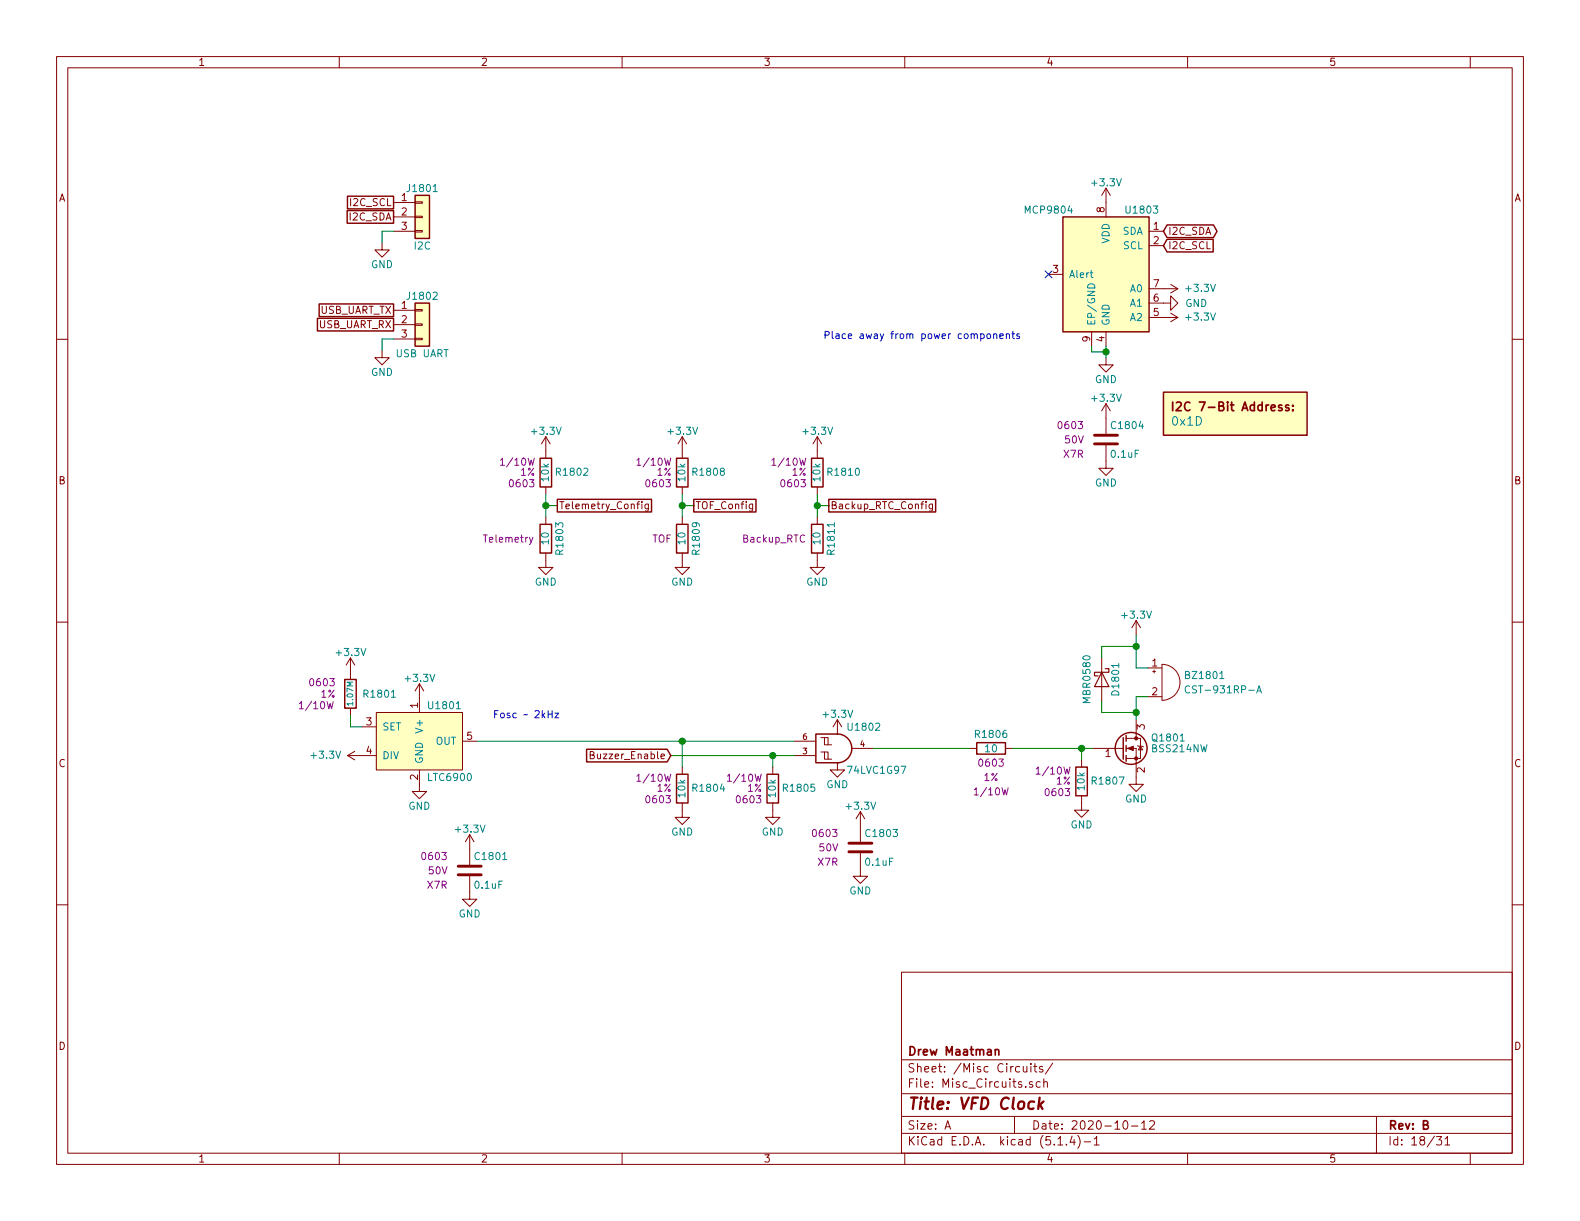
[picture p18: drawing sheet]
EESchema Schematic File Version 4
LIBS:VFD_Clock-cache
EELAYER 30 0
EELAYER END
$Descr A 11000 8500
encoding utf-8
Sheet 18 31
Title "VFD Clock"
Date "2020-10-12"
Rev "B"
Comp "Drew Maatman"
Comment1 ""
Comment2 ""
Comment3 ""
Comment4 ""
$EndDescr
$Comp
L power:GND #PWR?
U 1 1
P 7700 2490
AR Path="/5B3E071A/5E28E1DA" Ref="#PWR?"  Part="1" 
AR Path="/5E0652BA/5E28E1DA" Ref="#PWR?"  Part="1" 
AR Path="/5E0A0E29/5E28E1DA" Ref="#PWR?"  Part="1" 
AR Path="/5E0DC084/5E28E1DA" Ref="#PWR?"  Part="1" 
AR Path="/5E0F9112/5E28E1DA" Ref="#PWR?"  Part="1" 
AR Path="/5E2843EF/5E28E1DA" Ref="#PWR01818"  Part="1" 
F 0 "#PWR01818" H 7700 2240 50  0001 C CNN
F 1 "GND" H 7700 2340 50  0000 C CNN
F 2 "" H 7700 2490 50  0001 C CNN
F 3 "" H 7700 2490 50  0001 C CNN
	1    7700 2490
	-1   0    0    -1  
$EndComp
Wire Wire Line
	7700 2490 7700 2450
Wire Wire Line
	7700 2450 7700 2410
Wire Wire Line
	7700 2450 7600 2450
Wire Wire Line
	7600 2450 7600 2410
Connection ~ 7700 2450
$Comp
L power:+3.3V #PWR?
U 1 1
P 7700 1410
AR Path="/5E0652BA/5E28E1E9" Ref="#PWR?"  Part="1" 
AR Path="/5E0A0E29/5E28E1E9" Ref="#PWR?"  Part="1" 
AR Path="/5E0DC084/5E28E1E9" Ref="#PWR?"  Part="1" 
AR Path="/5E0F9112/5E28E1E9" Ref="#PWR?"  Part="1" 
AR Path="/5E2843EF/5E28E1E9" Ref="#PWR01817"  Part="1" 
F 0 "#PWR01817" H 7700 1260 50  0001 C CNN
F 1 "+3.3V" H 7700 1550 50  0000 C CNN
F 2 "" H 7700 1410 50  0001 C CNN
F 3 "" H 7700 1410 50  0001 C CNN
	1    7700 1410
	-1   0    0    -1  
$EndComp
$Comp
L Sensor_Temperature:MCP9804_DFN U?
U 1 1
P 7700 1910
AR Path="/5B3E071A/5E28E1F3" Ref="U?"  Part="1" 
AR Path="/5E0652BA/5E28E1F3" Ref="U?"  Part="1" 
AR Path="/5E0A0E29/5E28E1F3" Ref="U?"  Part="1" 
AR Path="/5E0DC084/5E28E1F3" Ref="U?"  Part="1" 
AR Path="/5E0F9112/5E28E1F3" Ref="U?"  Part="1" 
AR Path="/5E2843EF/5E28E1F3" Ref="U1803"  Part="1" 
F 0 "U1803" H 7450 2360 50  0000 C CNN
F 1 "MCP9804" H 8100 2360 50  0000 C CNN
F 2 "Package_DFN_QFN:DFN-8-1EP_3x2mm_P0.5mm_EP1.3x1.5mm" H 6600 1410 50  0001 C CNN
F 3 "http://ww1.microchip.com/downloads/en/DeviceDoc/22203b.pdf" H 7450 2360 50  0001 C CNN
F 4 "MCP9804T-E/MCCT-ND" H 7700 1910 50  0001 C CNN "Digi-Key PN"
F 5 "Telemetry" H 7700 1910 50  0001 C CNN "Config"
	1    7700 1910
	-1   0    0    -1  
$EndComp
Text GLabel 8100 1710 2    50   Input ~ 0
I2C_SCL
Text GLabel 8100 1610 2    50   BiDi ~ 0
I2C_SDA
NoConn ~ 7300 1910
$Comp
L Custom_Library:C_Custom C?
U 1 1
P 7700 3060
AR Path="/5B3E071A/5E28E204" Ref="C?"  Part="1" 
AR Path="/5E0652BA/5E28E204" Ref="C?"  Part="1" 
AR Path="/5E0A0E29/5E28E204" Ref="C?"  Part="1" 
AR Path="/5E0DC084/5E28E204" Ref="C?"  Part="1" 
AR Path="/5E0F9112/5E28E204" Ref="C?"  Part="1" 
AR Path="/5E2843EF/5E28E204" Ref="C1804"  Part="1" 
F 0 "C1804" H 7725 3160 50  0000 L CNN
F 1 "0.1uF" H 7725 2960 50  0000 L CNN
F 2 "Capacitors_SMD:C_0603" H 7738 2910 50  0001 C CNN
F 3 "" H 7725 3160 50  0001 C CNN
F 4 "0603" H 7550 3160 50  0000 R CNN "display_footprint"
F 5 "50V" H 7550 3060 50  0000 R CNN "Voltage"
F 6 "X7R" H 7550 2960 50  0000 R CNN "Dielectric"
F 7 "399-6856-1-ND" H 3790 -3820 50  0001 C CNN "Digi-Key PN"
	1    7700 3060
	1    0    0    -1  
$EndComp
$Comp
L power:+3.3V #PWR?
U 1 1
P 7700 2910
AR Path="/5E0652BA/5E28E20E" Ref="#PWR?"  Part="1" 
AR Path="/5E0A0E29/5E28E20E" Ref="#PWR?"  Part="1" 
AR Path="/5E0DC084/5E28E20E" Ref="#PWR?"  Part="1" 
AR Path="/5E0F9112/5E28E20E" Ref="#PWR?"  Part="1" 
AR Path="/5E2843EF/5E28E20E" Ref="#PWR01819"  Part="1" 
F 0 "#PWR01819" H 7700 2760 50  0001 C CNN
F 1 "+3.3V" H 7700 3050 50  0000 C CNN
F 2 "" H 7700 2910 50  0001 C CNN
F 3 "" H 7700 2910 50  0001 C CNN
	1    7700 2910
	1    0    0    -1  
$EndComp
$Comp
L power:GND #PWR?
U 1 1
P 7700 3210
AR Path="/5E0652BA/5E28E218" Ref="#PWR?"  Part="1" 
AR Path="/5E0A0E29/5E28E218" Ref="#PWR?"  Part="1" 
AR Path="/5E0DC084/5E28E218" Ref="#PWR?"  Part="1" 
AR Path="/5E0F9112/5E28E218" Ref="#PWR?"  Part="1" 
AR Path="/5E2843EF/5E28E218" Ref="#PWR01820"  Part="1" 
F 0 "#PWR01820" H 7700 2960 50  0001 C CNN
F 1 "GND" H 7700 3060 50  0000 C CNN
F 2 "" H 7700 3210 50  0001 C CNN
F 3 "" H 7700 3210 50  0001 C CNN
	1    7700 3210
	1    0    0    -1  
$EndComp
$Comp
L Custom_Library:I2C_Address DOC?
U 1 1
P 8600 2930
AR Path="/5E0652BA/5E28E222" Ref="DOC?"  Part="1" 
AR Path="/5E0A0E29/5E28E222" Ref="DOC?"  Part="1" 
AR Path="/5E0DC084/5E28E222" Ref="DOC?"  Part="1" 
AR Path="/5E0F9112/5E28E222" Ref="DOC?"  Part="1" 
AR Path="/5E2843EF/5E28E222" Ref="DOC1801"  Part="1" 
F 0 "DOC1801" H 8600 3180 60  0001 C CNN
F 1 "0x1D" H 8150 2930 60  0000 L CNN
F 2 "" H 8600 3280 60  0001 C CNN
F 3 "" H 8600 3280 60  0001 C CNN
	1    8600 2930
	1    0    0    -1  
$EndComp
Text Notes 5730 2370 0    50   ~ 0
Place away from power components
$Comp
L Device:Buzzer BZ1801
U 1 1
P 8090 4750
F 0 "BZ1801" H 8240 4800 50  0000 L CNN
F 1 "CST-931RP-A" H 8240 4700 50  0000 L CNN
F 2 "Buzzer_Beeper:MagneticBuzzer_CUI_CST-931RP-A" V 8065 4850 50  0001 C CNN
F 3 "~" V 8065 4850 50  0001 C CNN
F 4 "102-1461-ND" H 8090 4750 50  0001 C CNN "Digi-Key PN"
	1    8090 4750
	1    0    0    -1  
$EndComp
$Comp
L Transistor_FET:BSS214NW Q?
U 1 1
P 7810 5210
AR Path="/5BAAE16C/5E2991CF" Ref="Q?"  Part="1" 
AR Path="/5BB844FD/5E2991CF" Ref="Q?"  Part="1" 
AR Path="/5C1D5CB6/5E2991CF" Ref="Q?"  Part="1" 
AR Path="/5CB0BC26/5E2991CF" Ref="Q?"  Part="1" 
AR Path="/5E1352F5/5E2991CF" Ref="Q?"  Part="1" 
AR Path="/5E2843EF/5E2991CF" Ref="Q1801"  Part="1" 
F 0 "Q1801" H 8010 5285 50  0000 L CNN
F 1 "BSS214NW" H 8010 5210 50  0000 L CNN
F 2 "TO_SOT_Packages_SMD:SOT-323_SC-70" H 8010 5135 50  0001 L CIN
F 3 "https://www.infineon.com/dgdl/Infineon-BSS214NW-DS-v02_02-en.pdf?fileId=db3a30431b3e89eb011b695aebc01bde" H 7810 5210 50  0001 L CNN
F 4 "BSS214NWH6327XTSA1CT-ND" H 1400 2440 50  0001 C CNN "Digi-Key PN"
	1    7810 5210
	1    0    0    -1  
$EndComp
Wire Wire Line
	7990 4850 7910 4850
Wire Wire Line
	7910 4850 7910 4960
Wire Wire Line
	7990 4650 7910 4650
Wire Wire Line
	7910 4650 7910 4500
Wire Wire Line
	7670 4880 7670 4960
Wire Wire Line
	7670 4960 7910 4960
Connection ~ 7910 4960
Wire Wire Line
	7910 4960 7910 5010
Wire Wire Line
	7670 4580 7670 4500
Wire Wire Line
	7670 4500 7910 4500
$Comp
L power:+3.3V #PWR01821
U 1 1
P 7910 4420
F 0 "#PWR01821" H 7910 4270 50  0001 C CNN
F 1 "+3.3V" H 7910 4560 50  0000 C CNN
F 2 "" H 7910 4420 50  0001 C CNN
F 3 "" H 7910 4420 50  0001 C CNN
	1    7910 4420
	1    0    0    -1  
$EndComp
Wire Wire Line
	7910 4420 7910 4500
Connection ~ 7910 4500
$Comp
L power:GND #PWR01822
U 1 1
P 7910 5410
F 0 "#PWR01822" H 7910 5160 50  0001 C CNN
F 1 "GND" H 7910 5260 50  0000 C CNN
F 2 "" H 7910 5410 50  0001 C CNN
F 3 "" H 7910 5410 50  0001 C CNN
	1    7910 5410
	1    0    0    -1  
$EndComp
$Comp
L Custom_Library:R_Custom R?
U 1 1
P 5380 5490
AR Path="/5A0BC776/5E2DD231" Ref="R?"  Part="1" 
AR Path="/5E2843EF/5E2DD231" Ref="R1805"  Part="1" 
F 0 "R1805" H 5320 5490 50  0000 R CNN
F 1 "10k" V 5380 5490 50  0000 C CNN
F 2 "Resistors_SMD:R_0603" H 5380 5490 50  0001 C CNN
F 3 "" H 5380 5490 50  0001 C CNN
F 4 "0603" H 5450 5570 50  0000 L CNN "display_footprint"
F 5 "1%" H 5450 5490 50  0000 L CNN "Tolerance"
F 6 "1/10W" H 5450 5420 50  0000 L CNN "Wattage"
F 7 "P10.0KHCT-ND" H 1290 -100 50  0001 C CNN "Digi-Key PN"
	1    5380 5490
	-1   0    0    1   
$EndComp
$Comp
L Custom_Library:R_Custom R?
U 1 1
P 4750 5490
AR Path="/5A0BC776/5E2DDD5F" Ref="R?"  Part="1" 
AR Path="/5E2843EF/5E2DDD5F" Ref="R1804"  Part="1" 
F 0 "R1804" H 4690 5490 50  0000 R CNN
F 1 "10k" V 4750 5490 50  0000 C CNN
F 2 "Resistors_SMD:R_0603" H 4750 5490 50  0001 C CNN
F 3 "" H 4750 5490 50  0001 C CNN
F 4 "0603" H 4820 5570 50  0000 L CNN "display_footprint"
F 5 "1%" H 4820 5490 50  0000 L CNN "Tolerance"
F 6 "1/10W" H 4820 5420 50  0000 L CNN "Wattage"
F 7 "P10.0KHCT-ND" H 660 -100 50  0001 C CNN "Digi-Key PN"
	1    4750 5490
	-1   0    0    1   
$EndComp
$Comp
L power:GND #PWR01810
U 1 1
P 4750 5640
F 0 "#PWR01810" H 4750 5390 50  0001 C CNN
F 1 "GND" H 4750 5490 50  0000 C CNN
F 2 "" H 4750 5640 50  0001 C CNN
F 3 "" H 4750 5640 50  0001 C CNN
	1    4750 5640
	1    0    0    -1  
$EndComp
$Comp
L power:GND #PWR01811
U 1 1
P 5380 5640
F 0 "#PWR01811" H 5380 5390 50  0001 C CNN
F 1 "GND" H 5380 5490 50  0000 C CNN
F 2 "" H 5380 5640 50  0001 C CNN
F 3 "" H 5380 5640 50  0001 C CNN
	1    5380 5640
	1    0    0    -1  
$EndComp
$Comp
L power:GND #PWR01813
U 1 1
P 5830 5310
F 0 "#PWR01813" H 5830 5060 50  0001 C CNN
F 1 "GND" H 5830 5160 50  0000 C CNN
F 2 "" H 5830 5310 50  0001 C CNN
F 3 "" H 5830 5310 50  0001 C CNN
	1    5830 5310
	1    0    0    -1  
$EndComp
$Comp
L power:+3.3V #PWR01812
U 1 1
P 5830 5110
F 0 "#PWR01812" H 5830 4960 50  0001 C CNN
F 1 "+3.3V" H 5830 5250 50  0000 C CNN
F 2 "" H 5830 5110 50  0001 C CNN
F 3 "" H 5830 5110 50  0001 C CNN
	1    5830 5110
	1    0    0    -1  
$EndComp
Wire Wire Line
	5530 5160 4750 5160
Wire Wire Line
	5530 5260 5380 5260
Wire Wire Line
	4750 5340 4750 5160
Wire Wire Line
	5380 5340 5380 5260
Connection ~ 5380 5260
Wire Wire Line
	5380 5260 4670 5260
Text GLabel 4670 5260 0    50   Input ~ 0
Buzzer_Enable
$Comp
L Custom_Library:C_Custom C?
U 1 1
P 5990 5900
AR Path="/5B3E071A/5E2EC7D3" Ref="C?"  Part="1" 
AR Path="/5E0652BA/5E2EC7D3" Ref="C?"  Part="1" 
AR Path="/5E0A0E29/5E2EC7D3" Ref="C?"  Part="1" 
AR Path="/5E0DC084/5E2EC7D3" Ref="C?"  Part="1" 
AR Path="/5E0F9112/5E2EC7D3" Ref="C?"  Part="1" 
AR Path="/5E2843EF/5E2EC7D3" Ref="C1803"  Part="1" 
F 0 "C1803" H 6015 6000 50  0000 L CNN
F 1 "0.1uF" H 6015 5800 50  0000 L CNN
F 2 "Capacitors_SMD:C_0603" H 6028 5750 50  0001 C CNN
F 3 "" H 6015 6000 50  0001 C CNN
F 4 "0603" H 5840 6000 50  0000 R CNN "display_footprint"
F 5 "50V" H 5840 5900 50  0000 R CNN "Voltage"
F 6 "X7R" H 5840 5800 50  0000 R CNN "Dielectric"
F 7 "399-6856-1-ND" H 2080 -980 50  0001 C CNN "Digi-Key PN"
	1    5990 5900
	1    0    0    -1  
$EndComp
$Comp
L power:+3.3V #PWR?
U 1 1
P 5990 5750
AR Path="/5E0652BA/5E2EC7DD" Ref="#PWR?"  Part="1" 
AR Path="/5E0A0E29/5E2EC7DD" Ref="#PWR?"  Part="1" 
AR Path="/5E0DC084/5E2EC7DD" Ref="#PWR?"  Part="1" 
AR Path="/5E0F9112/5E2EC7DD" Ref="#PWR?"  Part="1" 
AR Path="/5E2843EF/5E2EC7DD" Ref="#PWR01814"  Part="1" 
F 0 "#PWR01814" H 5990 5600 50  0001 C CNN
F 1 "+3.3V" H 5990 5890 50  0000 C CNN
F 2 "" H 5990 5750 50  0001 C CNN
F 3 "" H 5990 5750 50  0001 C CNN
	1    5990 5750
	1    0    0    -1  
$EndComp
$Comp
L power:GND #PWR?
U 1 1
P 5990 6050
AR Path="/5E0652BA/5E2EC7E7" Ref="#PWR?"  Part="1" 
AR Path="/5E0A0E29/5E2EC7E7" Ref="#PWR?"  Part="1" 
AR Path="/5E0DC084/5E2EC7E7" Ref="#PWR?"  Part="1" 
AR Path="/5E0F9112/5E2EC7E7" Ref="#PWR?"  Part="1" 
AR Path="/5E2843EF/5E2EC7E7" Ref="#PWR01815"  Part="1" 
F 0 "#PWR01815" H 5990 5800 50  0001 C CNN
F 1 "GND" H 5990 5900 50  0000 C CNN
F 2 "" H 5990 6050 50  0001 C CNN
F 3 "" H 5990 6050 50  0001 C CNN
	1    5990 6050
	1    0    0    -1  
$EndComp
$Comp
L Custom_Library:R_Custom R?
U 1 1
P 7530 5440
AR Path="/5A0BC776/5E2F537E" Ref="R?"  Part="1" 
AR Path="/5E2843EF/5E2F537E" Ref="R1807"  Part="1" 
F 0 "R1807" H 7470 5440 50  0000 R CNN
F 1 "10k" V 7530 5440 50  0000 C CNN
F 2 "Resistors_SMD:R_0603" H 7530 5440 50  0001 C CNN
F 3 "" H 7530 5440 50  0001 C CNN
F 4 "0603" H 7600 5520 50  0000 L CNN "display_footprint"
F 5 "1%" H 7600 5440 50  0000 L CNN "Tolerance"
F 6 "1/10W" H 7600 5370 50  0000 L CNN "Wattage"
F 7 "P10.0KHCT-ND" H 3440 -150 50  0001 C CNN "Digi-Key PN"
	1    7530 5440
	-1   0    0    1   
$EndComp
$Comp
L power:GND #PWR01816
U 1 1
P 7530 5590
F 0 "#PWR01816" H 7530 5340 50  0001 C CNN
F 1 "GND" H 7530 5440 50  0000 C CNN
F 2 "" H 7530 5590 50  0001 C CNN
F 3 "" H 7530 5590 50  0001 C CNN
	1    7530 5590
	1    0    0    -1  
$EndComp
Wire Wire Line
	7610 5210 7530 5210
Wire Wire Line
	7530 5210 7530 5290
$Comp
L Custom_Library:R_Custom R1806
U 1 1
P 6900 5210
F 0 "R1806" V 6800 5210 50  0000 C CNN
F 1 "10" V 6900 5210 50  0000 C CNN
F 2 "Resistors_SMD:R_0603" H 6900 5210 50  0001 C CNN
F 3 "" H 6900 5210 50  0001 C CNN
F 4 "YAG3351CT-ND" H 7200 5610 60  0001 C CNN "Digi-Key PN"
F 5 "0603" V 7000 5210 50  0000 C CNN "display_footprint"
F 6 "1%" V 7100 5210 50  0000 C CNN "Tolerance"
F 7 "1/10W" V 7200 5210 50  0000 C CNN "Wattage"
	1    6900 5210
	0    1    1    0   
$EndComp
Wire Wire Line
	7050 5210 7530 5210
Connection ~ 7530 5210
Wire Wire Line
	6750 5210 6080 5210
$Comp
L power:+3.3V #PWR?
U 1 1
P 8100 2210
AR Path="/5E0652BA/5E37699E" Ref="#PWR?"  Part="1" 
AR Path="/5E0A0E29/5E37699E" Ref="#PWR?"  Part="1" 
AR Path="/5E0DC084/5E37699E" Ref="#PWR?"  Part="1" 
AR Path="/5E0F263C/5E37699E" Ref="#PWR?"  Part="1" 
AR Path="/5E0F9112/5E37699E" Ref="#PWR?"  Part="1" 
AR Path="/5E164364/5E37699E" Ref="#PWR?"  Part="1" 
AR Path="/5E2843EF/5E37699E" Ref="#PWR01825"  Part="1" 
F 0 "#PWR01825" H 8100 2060 50  0001 C CNN
F 1 "+3.3V" V 8100 2350 50  0000 L CNN
F 2 "" H 8100 2210 50  0001 C CNN
F 3 "" H 8100 2210 50  0001 C CNN
	1    8100 2210
	0    1    -1   0   
$EndComp
$Comp
L power:GND #PWR?
U 1 1
P 8100 2110
AR Path="/5E0A0E29/5E3769A4" Ref="#PWR?"  Part="1" 
AR Path="/5E0DC084/5E3769A4" Ref="#PWR?"  Part="1" 
AR Path="/5E164364/5E3769A4" Ref="#PWR?"  Part="1" 
AR Path="/5E2843EF/5E3769A4" Ref="#PWR01824"  Part="1" 
F 0 "#PWR01824" H 8100 1860 50  0001 C CNN
F 1 "GND" V 8100 1960 50  0000 R CNN
F 2 "" H 8100 2110 50  0001 C CNN
F 3 "" H 8100 2110 50  0001 C CNN
	1    8100 2110
	0    -1   1    0   
$EndComp
$Comp
L power:+3.3V #PWR?
U 1 1
P 8100 2010
AR Path="/5E0652BA/5E3769AA" Ref="#PWR?"  Part="1" 
AR Path="/5E0A0E29/5E3769AA" Ref="#PWR?"  Part="1" 
AR Path="/5E0DC084/5E3769AA" Ref="#PWR?"  Part="1" 
AR Path="/5E0F263C/5E3769AA" Ref="#PWR?"  Part="1" 
AR Path="/5E0F9112/5E3769AA" Ref="#PWR?"  Part="1" 
AR Path="/5E164364/5E3769AA" Ref="#PWR?"  Part="1" 
AR Path="/5E2843EF/5E3769AA" Ref="#PWR01823"  Part="1" 
F 0 "#PWR01823" H 8100 1860 50  0001 C CNN
F 1 "+3.3V" V 8100 2150 50  0000 L CNN
F 2 "" H 8100 2010 50  0001 C CNN
F 3 "" H 8100 2010 50  0001 C CNN
	1    8100 2010
	0    1    -1   0   
$EndComp
$Comp
L Connector_Generic:Conn_01x03 J?
U 1 1
P 2940 1510
AR Path="/5B583C3D/5E3ACDAF" Ref="J?"  Part="1" 
AR Path="/5E2843EF/5E3ACDAF" Ref="J1801"  Part="1" 
F 0 "J1801" H 2940 1710 50  0000 C CNN
F 1 "I2C" H 2940 1310 50  0000 C CNN
F 2 "Pin_Headers:Pin_Header_Straight_1x03_Pitch2.54mm" H 2940 1510 50  0001 C CNN
F 3 "~" H 2940 1510 50  0001 C CNN
	1    2940 1510
	1    0    0    -1  
$EndComp
$Comp
L power:GND #PWR?
U 1 1
P 2660 1690
AR Path="/5B583C3D/5E3ACDB5" Ref="#PWR?"  Part="1" 
AR Path="/5E2843EF/5E3ACDB5" Ref="#PWR01804"  Part="1" 
F 0 "#PWR01804" H 2660 1440 50  0001 C CNN
F 1 "GND" H 2660 1540 50  0000 C CNN
F 2 "" H 2660 1690 50  0001 C CNN
F 3 "" H 2660 1690 50  0001 C CNN
	1    2660 1690
	1    0    0    -1  
$EndComp
Wire Wire Line
	2660 1690 2660 1610
Wire Wire Line
	2660 1610 2740 1610
Text GLabel 2740 1410 0    50   UnSpc ~ 0
I2C_SCL
Text GLabel 2740 1510 0    50   UnSpc ~ 0
I2C_SDA
$Comp
L Connector_Generic:Conn_01x03 J?
U 1 1
P 2940 2260
AR Path="/5B583C3D/5E3ACDBF" Ref="J?"  Part="1" 
AR Path="/5E2843EF/5E3ACDBF" Ref="J1802"  Part="1" 
F 0 "J1802" H 2940 2460 50  0000 C CNN
F 1 "USB UART" H 2940 2060 50  0000 C CNN
F 2 "Pin_Headers:Pin_Header_Straight_1x03_Pitch2.54mm" H 2940 2260 50  0001 C CNN
F 3 "~" H 2940 2260 50  0001 C CNN
	1    2940 2260
	1    0    0    -1  
$EndComp
$Comp
L power:GND #PWR?
U 1 1
P 2660 2440
AR Path="/5B583C3D/5E3ACDC5" Ref="#PWR?"  Part="1" 
AR Path="/5E2843EF/5E3ACDC5" Ref="#PWR01805"  Part="1" 
F 0 "#PWR01805" H 2660 2190 50  0001 C CNN
F 1 "GND" H 2660 2290 50  0000 C CNN
F 2 "" H 2660 2440 50  0001 C CNN
F 3 "" H 2660 2440 50  0001 C CNN
	1    2660 2440
	1    0    0    -1  
$EndComp
Wire Wire Line
	2660 2440 2660 2360
Wire Wire Line
	2660 2360 2740 2360
Text GLabel 2740 2160 0    50   UnSpc ~ 0
USB_UART_TX
Text GLabel 2740 2260 0    50   UnSpc ~ 0
USB_UART_RX
$Comp
L Custom_Library:74LVC1G97_Power_AND U1802
U 1 1
P 5830 5210
F 0 "U1802" H 5890 5360 50  0000 L CNN
F 1 "74LVC1G97" H 5890 5060 50  0000 L CNN
F 2 "Package_TO_SOT_SMD:SOT-363_SC-70-6" H 5880 5210 50  0001 C CNN
F 3 "http://www.ti.com/lit/ds/symlink/sn74lvc1g97.pdf" H 5880 5210 50  0001 C CNN
F 4 "296-15582-1-ND" H 5830 5210 50  0001 C CNN "Digi-Key PN"
	1    5830 5210
	1    0    0    -1  
$EndComp
$Comp
L Diode:MBR0580 D?
U 1 1
P 7670 4730
AR Path="/5A0BC776/5E3E32E2" Ref="D?"  Part="1" 
AR Path="/5E2843EF/5E3E32E2" Ref="D1801"  Part="1" 
F 0 "D1801" H 7670 4830 50  0000 C CNN
F 1 "MBR0580" H 7670 4630 50  0000 C CNN
F 2 "Diode_SMD:D_SOD-123" H 7670 4555 50  0001 C CNN
F 3 "http://www.mccsemi.com/up_pdf/MBR0520~MBR0580(SOD123).pdf" H 7670 4730 50  0001 C CNN
F 4 "MBR0580S1-7DICT-ND" H 7670 4730 50  0001 C CNN "Digi-Key PN"
	1    7670 4730
	0    1    1    0   
$EndComp
$Comp
L Custom_Library:LTC6900 U1801
U 1 1
P 2920 5160
F 0 "U1801" H 2970 5410 50  0000 L CNN
F 1 "LTC6900" H 2970 4910 50  0000 L CNN
F 2 "Package_TO_SOT_SMD:SOT-23-5" H 2920 5760 50  0001 C CNN
F 3 "https://www.analog.com/media/en/technical-documentation/data-sheets/6900fa.pdf" H 2920 5760 50  0001 C CNN
F 4 "LTC6900CS5#TRMPBFCT-ND" H 2920 5160 50  0001 C CNN "Digi-Key PN"
	1    2920 5160
	1    0    0    -1  
$EndComp
Wire Wire Line
	3320 5160 4750 5160
Connection ~ 4750 5160
$Comp
L power:GND #PWR01806
U 1 1
P 2920 5460
F 0 "#PWR01806" H 2920 5210 50  0001 C CNN
F 1 "GND" H 2920 5310 50  0000 C CNN
F 2 "" H 2920 5460 50  0001 C CNN
F 3 "" H 2920 5460 50  0001 C CNN
	1    2920 5460
	1    0    0    -1  
$EndComp
$Comp
L power:+3.3V #PWR01803
U 1 1
P 2920 4860
F 0 "#PWR01803" H 2920 4710 50  0001 C CNN
F 1 "+3.3V" H 2920 5000 50  0000 C CNN
F 2 "" H 2920 4860 50  0001 C CNN
F 3 "" H 2920 4860 50  0001 C CNN
	1    2920 4860
	1    0    0    -1  
$EndComp
$Comp
L power:+3.3V #PWR01802
U 1 1
P 2520 5260
F 0 "#PWR01802" H 2520 5110 50  0001 C CNN
F 1 "+3.3V" V 2520 5400 50  0000 L CNN
F 2 "" H 2520 5260 50  0001 C CNN
F 3 "" H 2520 5260 50  0001 C CNN
	1    2520 5260
	0    -1   -1   0   
$EndComp
$Comp
L Custom_Library:C_Custom C?
U 1 1
P 3270 6060
AR Path="/5B3E071A/5E4C333E" Ref="C?"  Part="1" 
AR Path="/5E0652BA/5E4C333E" Ref="C?"  Part="1" 
AR Path="/5E0A0E29/5E4C333E" Ref="C?"  Part="1" 
AR Path="/5E0DC084/5E4C333E" Ref="C?"  Part="1" 
AR Path="/5E0F9112/5E4C333E" Ref="C?"  Part="1" 
AR Path="/5E2843EF/5E4C333E" Ref="C1801"  Part="1" 
F 0 "C1801" H 3295 6160 50  0000 L CNN
F 1 "0.1uF" H 3295 5960 50  0000 L CNN
F 2 "Capacitors_SMD:C_0603" H 3308 5910 50  0001 C CNN
F 3 "" H 3295 6160 50  0001 C CNN
F 4 "0603" H 3120 6160 50  0000 R CNN "display_footprint"
F 5 "50V" H 3120 6060 50  0000 R CNN "Voltage"
F 6 "X7R" H 3120 5960 50  0000 R CNN "Dielectric"
F 7 "399-6856-1-ND" H -640 -820 50  0001 C CNN "Digi-Key PN"
	1    3270 6060
	1    0    0    -1  
$EndComp
$Comp
L power:+3.3V #PWR?
U 1 1
P 3270 5910
AR Path="/5E0652BA/5E4C3348" Ref="#PWR?"  Part="1" 
AR Path="/5E0A0E29/5E4C3348" Ref="#PWR?"  Part="1" 
AR Path="/5E0DC084/5E4C3348" Ref="#PWR?"  Part="1" 
AR Path="/5E0F9112/5E4C3348" Ref="#PWR?"  Part="1" 
AR Path="/5E2843EF/5E4C3348" Ref="#PWR01807"  Part="1" 
F 0 "#PWR01807" H 3270 5760 50  0001 C CNN
F 1 "+3.3V" H 3270 6050 50  0000 C CNN
F 2 "" H 3270 5910 50  0001 C CNN
F 3 "" H 3270 5910 50  0001 C CNN
	1    3270 5910
	1    0    0    -1  
$EndComp
$Comp
L power:GND #PWR?
U 1 1
P 3270 6210
AR Path="/5E0652BA/5E4C3352" Ref="#PWR?"  Part="1" 
AR Path="/5E0A0E29/5E4C3352" Ref="#PWR?"  Part="1" 
AR Path="/5E0DC084/5E4C3352" Ref="#PWR?"  Part="1" 
AR Path="/5E0F9112/5E4C3352" Ref="#PWR?"  Part="1" 
AR Path="/5E2843EF/5E4C3352" Ref="#PWR01808"  Part="1" 
F 0 "#PWR01808" H 3270 5960 50  0001 C CNN
F 1 "GND" H 3270 6060 50  0000 C CNN
F 2 "" H 3270 6210 50  0001 C CNN
F 3 "" H 3270 6210 50  0001 C CNN
	1    3270 6210
	1    0    0    -1  
$EndComp
$Comp
L Custom_Library:R_Custom R?
U 1 1
P 2440 4830
AR Path="/5BB27BA3/5E4C9565" Ref="R?"  Part="1" 
AR Path="/5BB27BF7/5E4C9565" Ref="R?"  Part="1" 
AR Path="/5C1DE17A/5E4C9565" Ref="R?"  Part="1" 
AR Path="/5C1E3A08/5E4C9565" Ref="R?"  Part="1" 
AR Path="/5D779AE1/5E4C9565" Ref="R?"  Part="1" 
AR Path="/5CB7718D/5E4C9565" Ref="R?"  Part="1" 
AR Path="/5E0DC082/5E4C9565" Ref="R?"  Part="1" 
AR Path="/5E0F263A/5E4C9565" Ref="R?"  Part="1" 
AR Path="/5A557C58/5E4C9565" Ref="R?"  Part="1" 
AR Path="/5E2843EF/5E4C9565" Ref="R1801"  Part="1" 
F 0 "R1801" H 2360 4830 50  0000 R CNN
F 1 "1.07M" V 2440 4830 40  0000 C CNN
F 2 "Resistors_SMD:R_0603" H 2440 4830 50  0001 C CNN
F 3 "" H 2440 4830 50  0001 C CNN
F 4 "0603" H 2540 4910 50  0000 L CNN "display_footprint"
F 5 "1%" H 2540 4830 50  0000 L CNN "Tolerance"
F 6 "1/10W" H 2550 4750 50  0000 L CNN "Wattage"
F 7 "541-1.07MHCT-ND" H 2440 4830 50  0001 C CNN "Digi-Key PN"
	1    2440 4830
	-1   0    0    -1  
$EndComp
$Comp
L power:+3.3V #PWR01801
U 1 1
P 2440 4680
F 0 "#PWR01801" H 2440 4530 50  0001 C CNN
F 1 "+3.3V" H 2440 4820 50  0000 C CNN
F 2 "" H 2440 4680 50  0001 C CNN
F 3 "" H 2440 4680 50  0001 C CNN
	1    2440 4680
	1    0    0    -1  
$EndComp
Wire Wire Line
	2440 4980 2440 5060
Wire Wire Line
	2440 5060 2520 5060
Text Notes 3430 5010 0    50   ~ 0
Fosc ~~ 2kHz
$Comp
L Custom_Library:R_Custom R?
U 1 1
P 3800 3290
AR Path="/5A0BC776/5F80B4C2" Ref="R?"  Part="1" 
AR Path="/5E2843EF/5F80B4C2" Ref="R1802"  Part="1" 
F 0 "R1802" H 3740 3290 50  0000 R CNN
F 1 "10k" V 3800 3290 50  0000 C CNN
F 2 "Resistors_SMD:R_0603" H 3800 3290 50  0001 C CNN
F 3 "" H 3800 3290 50  0001 C CNN
F 4 "0603" H 3870 3370 50  0000 L CNN "display_footprint"
F 5 "1%" H 3870 3290 50  0000 L CNN "Tolerance"
F 6 "1/10W" H 3870 3220 50  0000 L CNN "Wattage"
F 7 "P10.0KHCT-ND" H -290 -2300 50  0001 C CNN "Digi-Key PN"
	1    3800 3290
	-1   0    0    1   
$EndComp
$Comp
L Custom_Library:R_Custom R?
U 1 1
P 4750 3290
AR Path="/5A0BC776/5F80C21C" Ref="R?"  Part="1" 
AR Path="/5E2843EF/5F80C21C" Ref="R1808"  Part="1" 
F 0 "R1808" H 4690 3290 50  0000 R CNN
F 1 "10k" V 4750 3290 50  0000 C CNN
F 2 "Resistors_SMD:R_0603" H 4750 3290 50  0001 C CNN
F 3 "" H 4750 3290 50  0001 C CNN
F 4 "0603" H 4820 3370 50  0000 L CNN "display_footprint"
F 5 "1%" H 4820 3290 50  0000 L CNN "Tolerance"
F 6 "1/10W" H 4820 3220 50  0000 L CNN "Wattage"
F 7 "P10.0KHCT-ND" H 660 -2300 50  0001 C CNN "Digi-Key PN"
	1    4750 3290
	-1   0    0    1   
$EndComp
$Comp
L power:+3.3V #PWR?
U 1 1
P 3800 3140
AR Path="/5E0652BA/5F80CE77" Ref="#PWR?"  Part="1" 
AR Path="/5E0A0E29/5F80CE77" Ref="#PWR?"  Part="1" 
AR Path="/5E0DC084/5F80CE77" Ref="#PWR?"  Part="1" 
AR Path="/5E0F9112/5F80CE77" Ref="#PWR?"  Part="1" 
AR Path="/5E2843EF/5F80CE77" Ref="#PWR01809"  Part="1" 
F 0 "#PWR01809" H 3800 2990 50  0001 C CNN
F 1 "+3.3V" H 3800 3280 50  0000 C CNN
F 2 "" H 3800 3140 50  0001 C CNN
F 3 "" H 3800 3140 50  0001 C CNN
	1    3800 3140
	1    0    0    -1  
$EndComp
$Comp
L power:+3.3V #PWR?
U 1 1
P 4750 3140
AR Path="/5E0652BA/5F80D464" Ref="#PWR?"  Part="1" 
AR Path="/5E0A0E29/5F80D464" Ref="#PWR?"  Part="1" 
AR Path="/5E0DC084/5F80D464" Ref="#PWR?"  Part="1" 
AR Path="/5E0F9112/5F80D464" Ref="#PWR?"  Part="1" 
AR Path="/5E2843EF/5F80D464" Ref="#PWR01827"  Part="1" 
F 0 "#PWR01827" H 4750 2990 50  0001 C CNN
F 1 "+3.3V" H 4750 3280 50  0000 C CNN
F 2 "" H 4750 3140 50  0001 C CNN
F 3 "" H 4750 3140 50  0001 C CNN
	1    4750 3140
	1    0    0    -1  
$EndComp
$Comp
L power:GND #PWR01826
U 1 1
P 3800 3900
F 0 "#PWR01826" H 3800 3650 50  0001 C CNN
F 1 "GND" H 3800 3750 50  0000 C CNN
F 2 "" H 3800 3900 50  0001 C CNN
F 3 "" H 3800 3900 50  0001 C CNN
	1    3800 3900
	1    0    0    -1  
$EndComp
Wire Wire Line
	3800 3600 3800 3520
$Comp
L Custom_Library:R_Custom R?
U 1 1
P 3800 3750
AR Path="/5CB0BC26/5F813073" Ref="R?"  Part="1" 
AR Path="/5E1352F5/5F813073" Ref="R?"  Part="1" 
AR Path="/5CB6F1ED/5F813073" Ref="R?"  Part="1" 
AR Path="/5E2843EF/5F813073" Ref="R1803"  Part="1" 
F 0 "R1803" V 3700 3750 50  0000 C CNN
F 1 "10" V 3800 3750 50  0000 C CNN
F 2 "Resistors_SMD:R_0603" H 3800 3750 50  0001 C CNN
F 3 "" H 3800 3750 50  0001 C CNN
F 4 "0603" V 3900 3750 50  0001 C CNN "display_footprint"
F 5 "1%" V 4000 3750 50  0001 C CNN "Tolerance"
F 6 "1/10W" V 4100 3750 50  0001 C CNN "Wattage"
F 7 "YAG3351CT-ND" H 4100 4150 60  0001 C CNN "Digi-Key PN"
F 8 "Telemetry" H 4060 3750 50  0000 C CNN "Configuration"
	1    3800 3750
	-1   0    0    -1  
$EndComp
$Comp
L power:GND #PWR01828
U 1 1
P 4750 3900
F 0 "#PWR01828" H 4750 3650 50  0001 C CNN
F 1 "GND" H 4750 3750 50  0000 C CNN
F 2 "" H 4750 3900 50  0001 C CNN
F 3 "" H 4750 3900 50  0001 C CNN
	1    4750 3900
	1    0    0    -1  
$EndComp
Wire Wire Line
	4750 3600 4750 3520
$Comp
L Custom_Library:R_Custom R?
U 1 1
P 4750 3750
AR Path="/5CB0BC26/5F8158F3" Ref="R?"  Part="1" 
AR Path="/5E1352F5/5F8158F3" Ref="R?"  Part="1" 
AR Path="/5CB6F1ED/5F8158F3" Ref="R?"  Part="1" 
AR Path="/5E2843EF/5F8158F3" Ref="R1809"  Part="1" 
F 0 "R1809" V 4650 3750 50  0000 C CNN
F 1 "10" V 4750 3750 50  0000 C CNN
F 2 "Resistors_SMD:R_0603" H 4750 3750 50  0001 C CNN
F 3 "" H 4750 3750 50  0001 C CNN
F 4 "0603" V 4850 3750 50  0001 C CNN "display_footprint"
F 5 "1%" V 4950 3750 50  0001 C CNN "Tolerance"
F 6 "1/10W" V 5050 3750 50  0001 C CNN "Wattage"
F 7 "YAG3351CT-ND" H 5050 4150 60  0001 C CNN "Digi-Key PN"
F 8 "TOF" H 4890 3750 50  0000 C CNN "Configuration"
	1    4750 3750
	-1   0    0    -1  
$EndComp
$Comp
L Custom_Library:R_Custom R?
U 1 1
P 5690 3290
AR Path="/5A0BC776/5F819A4F" Ref="R?"  Part="1" 
AR Path="/5E2843EF/5F819A4F" Ref="R1810"  Part="1" 
F 0 "R1810" H 5630 3290 50  0000 R CNN
F 1 "10k" V 5690 3290 50  0000 C CNN
F 2 "Resistors_SMD:R_0603" H 5690 3290 50  0001 C CNN
F 3 "" H 5690 3290 50  0001 C CNN
F 4 "0603" H 5760 3370 50  0000 L CNN "display_footprint"
F 5 "1%" H 5760 3290 50  0000 L CNN "Tolerance"
F 6 "1/10W" H 5760 3220 50  0000 L CNN "Wattage"
F 7 "P10.0KHCT-ND" H 1600 -2300 50  0001 C CNN "Digi-Key PN"
	1    5690 3290
	-1   0    0    1   
$EndComp
$Comp
L power:+3.3V #PWR?
U 1 1
P 5690 3140
AR Path="/5E0652BA/5F819A59" Ref="#PWR?"  Part="1" 
AR Path="/5E0A0E29/5F819A59" Ref="#PWR?"  Part="1" 
AR Path="/5E0DC084/5F819A59" Ref="#PWR?"  Part="1" 
AR Path="/5E0F9112/5F819A59" Ref="#PWR?"  Part="1" 
AR Path="/5E2843EF/5F819A59" Ref="#PWR01829"  Part="1" 
F 0 "#PWR01829" H 5690 2990 50  0001 C CNN
F 1 "+3.3V" H 5690 3280 50  0000 C CNN
F 2 "" H 5690 3140 50  0001 C CNN
F 3 "" H 5690 3140 50  0001 C CNN
	1    5690 3140
	1    0    0    -1  
$EndComp
$Comp
L power:GND #PWR01830
U 1 1
P 5690 3900
F 0 "#PWR01830" H 5690 3650 50  0001 C CNN
F 1 "GND" H 5690 3750 50  0000 C CNN
F 2 "" H 5690 3900 50  0001 C CNN
F 3 "" H 5690 3900 50  0001 C CNN
	1    5690 3900
	1    0    0    -1  
$EndComp
Wire Wire Line
	5690 3600 5690 3520
$Comp
L Custom_Library:R_Custom R?
U 1 1
P 5690 3750
AR Path="/5CB0BC26/5F819A73" Ref="R?"  Part="1" 
AR Path="/5E1352F5/5F819A73" Ref="R?"  Part="1" 
AR Path="/5CB6F1ED/5F819A73" Ref="R?"  Part="1" 
AR Path="/5E2843EF/5F819A73" Ref="R1811"  Part="1" 
F 0 "R1811" V 5590 3750 50  0000 C CNN
F 1 "10" V 5690 3750 50  0000 C CNN
F 2 "Resistors_SMD:R_0603" H 5690 3750 50  0001 C CNN
F 3 "" H 5690 3750 50  0001 C CNN
F 4 "0603" V 5790 3750 50  0001 C CNN "display_footprint"
F 5 "1%" V 5890 3750 50  0001 C CNN "Tolerance"
F 6 "1/10W" V 5990 3750 50  0001 C CNN "Wattage"
F 7 "YAG3351CT-ND" H 5990 4150 60  0001 C CNN "Digi-Key PN"
F 8 "Backup_RTC" H 5990 3750 50  0000 C CNN "Configuration"
	1    5690 3750
	-1   0    0    -1  
$EndComp
Text GLabel 3880 3520 2    50   UnSpc ~ 0
Telemetry_Config
Wire Wire Line
	3880 3520 3800 3520
Connection ~ 3800 3520
Wire Wire Line
	3800 3520 3800 3440
Text GLabel 4830 3520 2    50   UnSpc ~ 0
TOF_Config
Wire Wire Line
	4830 3520 4750 3520
Connection ~ 4750 3520
Wire Wire Line
	4750 3520 4750 3440
Text GLabel 5770 3520 2    50   UnSpc ~ 0
Backup_RTC_Config
Wire Wire Line
	5770 3520 5690 3520
Connection ~ 5690 3520
Wire Wire Line
	5690 3520 5690 3440
$EndSCHEMATC
